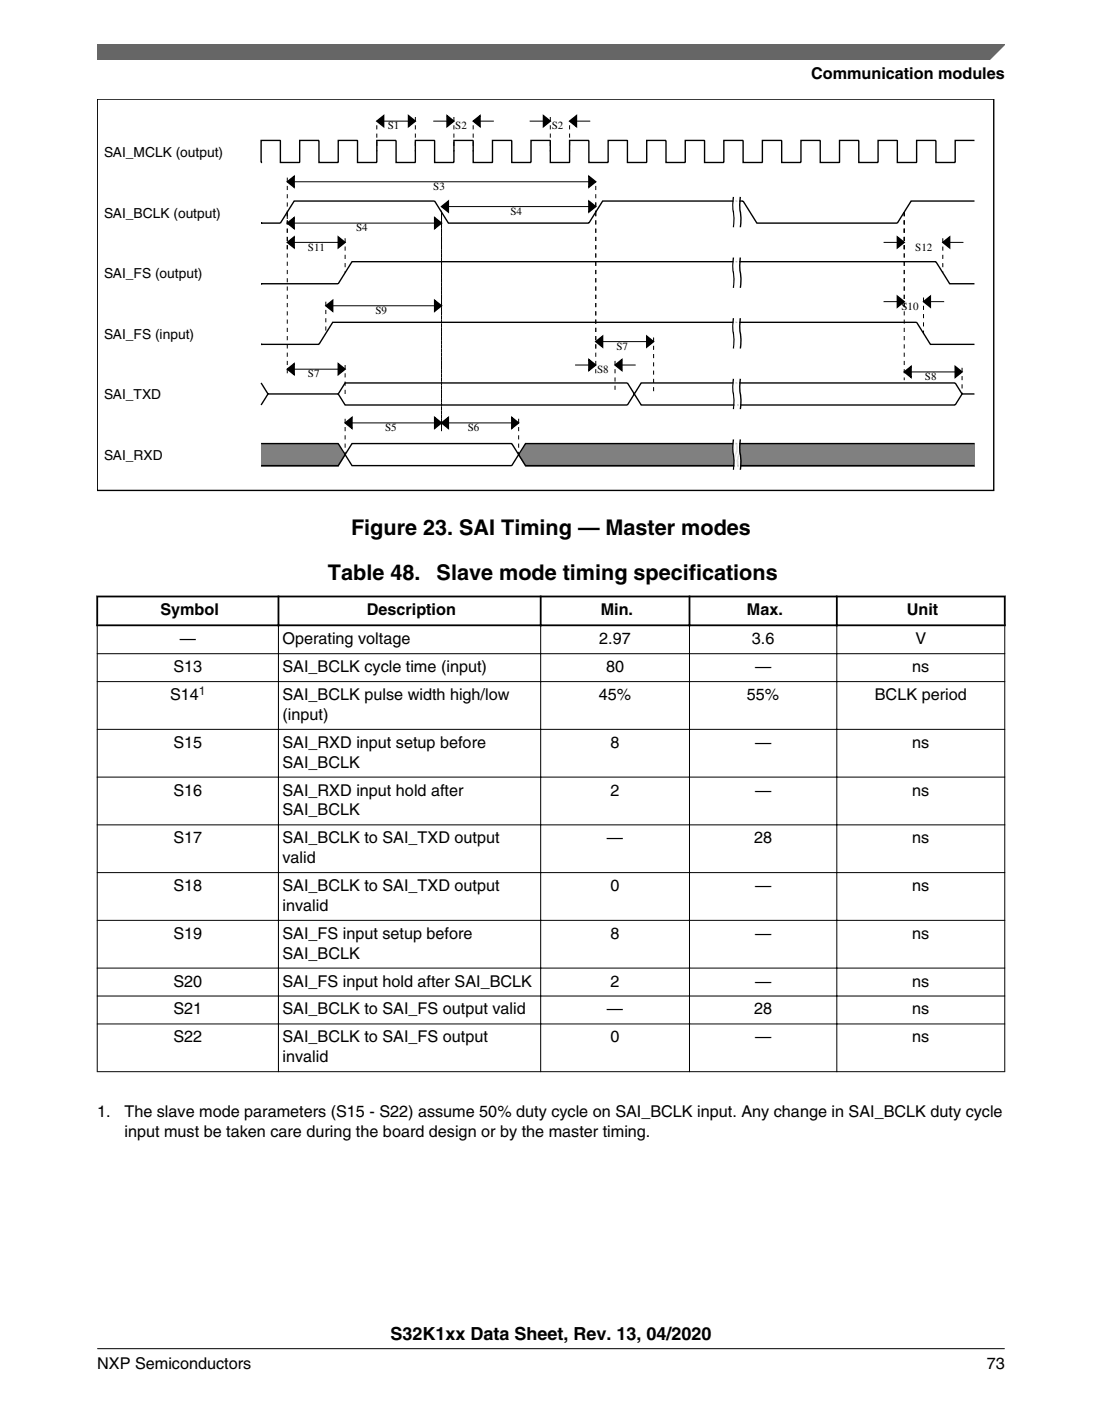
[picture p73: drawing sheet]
<svg xmlns="http://www.w3.org/2000/svg" width="216mm" height="274mm" viewBox="0 0 216 274" stroke-linecap="round" stroke-linejoin="round" font-family="sans-serif">
<defs><g id="words">
<g font-size="4.2">
<text x="68.8" y="104.8">Figure 23. SAI Timing — Master modes</text>
<text x="64.3" y="113.5">Table 48.</text>
<text x="85.5" y="113.5">Slave mode timing specifications</text>
</g>
<text font-size="3.5" x="76.5" y="262.3">S32K1xx Data Sheet, Rev. 13, 04/2020</text>
<g font-size="3.2">
<text x="158.9" y="15.5">Communication modules</text>
<text x="31.4" y="120.5">Symbol</text>
<text x="71.9" y="120.5">Description</text>
<text x="117.7" y="120.5">Min.</text>
<text x="146.3" y="120.5">Max.</text>
<text x="177.7" y="120.5">Unit</text>
<text x="34" y="131.6">S13</text>
<text x="35.2" y="126.1">—</text>
<text x="55.3" y="126.1">Operating voltage</text>
<text x="55.3" y="131.6">SAI_BCLK cycle time (input)</text>
<text x="117.4" y="126.1">2.97</text>
<text x="118.7" y="131.6">80</text>
<text x="147.3" y="126.1">3.6</text>
<text x="147.9" y="131.6">—</text>
<text x="178.7" y="131.6">ns</text>
<text x="179.3" y="126.1">V</text>
<text x="33.3" y="137.1">S14</text>
<text x="55.3" y="137.1">SAI_BCLK pulse width high/low</text>
<text x="117.3" y="137.1">45%</text>
<text x="146.3" y="137.1">55%</text>
<text x="171.4" y="137.1">BCLK period</text>
<text x="55.3" y="141">(input)</text>
<text x="34" y="146.4">S15</text>
<text x="55.3" y="146.4">SAI_RXD input setup before</text>
<text x="119.6" y="146.4">8</text>
<text x="147.9" y="146.4">—</text>
<text x="178.7" y="146.4">ns</text>
<text x="34" y="155.8">S16</text>
<text x="55.3" y="150.3">SAI_BCLK</text>
<text x="55.3" y="155.8">SAI_RXD input hold after</text>
<text x="119.6" y="155.8">2</text>
<text x="147.9" y="155.8">—</text>
<text x="178.7" y="155.8">ns</text>
<text x="55.3" y="159.6">SAI_BCLK</text>
<text x="34" y="165.1">S17</text>
<text x="55.3" y="165.1">SAI_BCLK to SAI_TXD output</text>
<text x="118.9" y="165.1">—</text>
<text x="147.7" y="165.1">28</text>
<text x="178.7" y="165.1">ns</text>
<text x="55.3" y="169">valid</text>
<text x="34" y="174.5">S18</text>
<text x="55.3" y="174.5">SAI_BCLK to SAI_TXD output</text>
<text x="55.3" y="178.3">invalid</text>
<text x="119.6" y="174.5">0</text>
<text x="147.9" y="174.5">—</text>
<text x="178.7" y="174.5">ns</text>
<text x="34" y="183.8">S19</text>
<text x="55.3" y="183.8">SAI_FS input setup before</text>
<text x="119.6" y="183.8">8</text>
<text x="147.9" y="183.8">—</text>
<text x="178.7" y="183.8">ns</text>
<text x="55.3" y="187.7">SAI_BCLK</text>
<text x="34" y="193.2">S20</text>
<text x="55.3" y="193.2">SAI_FS input hold after SAI_BCLK</text>
<text x="119.6" y="193.2">2</text>
<text x="147.9" y="193.2">—</text>
<text x="178.7" y="193.2">ns</text>
<text x="34" y="198.6">S21</text>
<text x="55.3" y="198.6">SAI_BCLK to SAI_FS output valid</text>
<text x="118.9" y="198.6">—</text>
<text x="147.7" y="198.6">28</text>
<text x="178.7" y="198.6">ns</text>
<text x="34" y="204.1">S22</text>
<text x="55.3" y="204.1">SAI_BCLK to SAI_FS output</text>
<text x="55.3" y="208">invalid</text>
<text x="119.6" y="204.1">0</text>
<text x="147.9" y="204.1">—</text>
<text x="178.7" y="204.1">ns</text>
<text x="19" y="218.7">1.</text>
<text x="24.4" y="218.7">The slave mode parameters (S15 - S22) assume 50% duty cycle on SAI_BCLK input. Any change in SAI_BCLK duty cycle</text>
<text x="24.4" y="222.6">input must be taken care during the board design or by the master timing.</text>
<text x="19.1" y="268">NXP Semiconductors</text>
<text x="193.3" y="268">73</text>
</g>
<g font-size="2.7">
<text x="20.4" y="30.7">SAI_MCLK (output)</text>
<text x="20.4" y="42.6">SAI_BCLK (output)</text>
<text x="20.4" y="54.5">SAI_FS (output)</text>
<text x="20.4" y="66.3">SAI_FS (input)</text>
<text x="20.4" y="78.2">SAI_TXD</text>
<text x="20.4" y="90.1">SAI_RXD</text>
</g>
<text font-size="2.4" fill="#00f" x="39" y="136">1</text>
<g font-size="2.2">
<text x="76" y="25.3">S1</text>
<text x="89.2" y="25.3">S2</text>
<text x="108.1" y="25.3">S2</text>
<text x="84.9" y="37.2">S3</text>
<text x="69.8" y="45.3">S4</text>
<text x="100" y="42.1">S4</text>
<text x="60.3" y="49.1">S11</text>
<text x="179.3" y="49.1">S12</text>
<text x="73.6" y="61.5">S9</text>
<text x="176.6" y="60.7">S10</text>
<text x="120.8" y="68.5">S7</text>
<text x="60.3" y="73.9">S7</text>
<text x="117" y="73.1">S8</text>
<text x="181.2" y="74.4">S8</text>
<text x="75.4" y="84.4">S5</text>
<text x="91.6" y="84.4">S6</text>
</g>
</g></defs>
<path d="M19 19.4h175.7v76.6h-175.7z" fill="none" stroke="#000" stroke-width=".27"/>
<g fill="#808080">
<path d="M51.2 86.9h3.7v4.5h-3.7z"/>
<path d="M54.9 86.9h3.8v4.5h-3.8z"/>
<path d="M58.7 86.9h3.8v4.5h-3.8z"/>
<path d="M62.5 86.9h3.8v4.5h-3.8z"/>
<path d="M66.3 86.9l1.3 2.4-1.3 2.1z"/>
<path d="M103 86.9h1v4.5h-1l-1.4-2.1z"/>
<path d="M104 86.9h3.8v4.5h-3.8z"/>
<path d="M107.8 86.9h3.8v4.5h-3.8z"/>
<path d="M111.6 86.9h3.8v4.5h-3.8z"/>
<path d="M115.4 86.9h3.7v4.5h-3.7z"/>
<path d="M119.1 86.9h3.8v4.5h-3.8z"/>
<path d="M122.9 86.9h3.8v4.5h-3.8z"/>
<path d="M126.7 86.9h3.8v4.5h-3.8z"/>
<path d="M130.5 86.9h3.8v4.5h-3.8z"/>
<path d="M134.3 86.9h3.7v4.5h-3.7z"/>
<path d="M138 86.9h3.8v4.5h-3.8z"/>
<path d="M141.8 86.9h3.8v4.5h-3.8z"/>
<path d="M145.6 86.9h3.8v4.5h-3.8z"/>
<path d="M149.4 86.9h3.7v4.5h-3.7z"/>
<path d="M153.1 86.9h3.8v4.5h-3.8z"/>
<path d="M156.9 86.9h3.8v4.5h-3.8z"/>
<path d="M160.7 86.9h3.8v4.5h-3.8z"/>
<path d="M164.5 86.9h3.8v4.5h-3.8z"/>
<path d="M168.3 86.9h3.7v4.5h-3.7z"/>
<path d="M172 86.9h3.8v4.5h-3.8z"/>
<path d="M175.8 86.9h3.8v4.5h-3.8z"/>
<path d="M179.6 86.9h3.8v4.5h-3.8z"/>
<path d="M183.4 86.9h3.7v4.5h-3.7z"/>
<path d="M187.1 86.9h3.8v4.5h-3.8z"/>
</g>
<g fill="none" stroke="#000" stroke-width=".27">
<path d="M51.2 31.8h.1M56.3 35.6l1.3-1.1v2.2zM73.8 23.7l1.4-1.1v2.2zM80 22.6l1.4 1.1-1.4 1.1zM87.6 22.6l1.3 1.1-1.3 1.1zM92.7 23.7l1.4-1.1v2.2zM106.5 22.6l1.3 1.1-1.3 1.1zM111.6 23.7l1.3-1.1v2.2zM115.4 34.5l1.3 1.1-1.3 1.1zM115.4 39.4l1.3 1-1.3 1.1zM143.7 38.6a14.6 14.6 0 0 0 .1 4.3l-.1 1.6M145 38.6a14.6 14.6 0 0 0 .2 4.3l-.2 1.6"/>
<path d="M190.9 27.5h-3.8v4.3h-3.7v-4.3h-3.8v4.3h-3.8v-4.3h-3.8v4.3h-3.7v-4.3h-3.8v4.3h-3.8v-4.3h-3.8v4.3h-3.8v-4.3h-3.7v4.3h-3.8v-4.3h-3.8v4.3h-3.8v-4.3h-3.7v4.3h-3.8v-4.3h-3.8v4.3h-3.8v-4.3h-3.8v4.3h-3.7v-4.3h-3.8v4.3h-3.8v-4.3h-3.8v4.3h-3.7v-4.3h-3.8v4.3h-3.8v-4.3h-3.8v4.3h-3.7v-4.3h-3.8v4.3h-3.8v-4.3h-3.8v4.3h-3.8v-4.3h-3.7v4.3h-3.8v-4.3h-3.8v4.3h-3.8v-4.3h-3.7v4.3M190.9 39.4h-12.4l-2.7 4.3h-27.5l-2.7-4.3h-27.5l-2.7 4.3h-27.6l-2.6-4.3h-27.6l-2.7 4.3h-3.7M51.2 43.7h.1M51.2 55.6h.1M51.2 55.6h15.1l2.7-4.4h114.4l2.7 4.4h4.8M56.3 43.7l1.3-1.1v2.2zM56.3 47.5l1.3-1.1v2.1zM63.8 59.9l1.4-1.1v2.2zM66.3 46.4l1.3 1.1-1.3 1zM85.2 42.6l1.3 1.1-1.3 1.1zM85.2 58.8l1.3 1.1-1.3 1.1zM86.5 40.4l1.3-1v2.1z"/>
<path d="M143.7 50.4a14.6 14.6 0 0 0 .1 4.4l-.1 1.6M145 50.4a14.6 14.6 0 0 0 .2 4.4l-.2 1.6M175.8 46.4l1.4 1.1-1.4 1zM175.8 58l1.4 1.1-1.4 1zM180.9 59.1l1.4-1.1v2.1zM184.7 47.5l1.4-1.1v2.1zM51.2 67.4h.1M51.2 67.4h11.3l2.7-4.3h114.4l2.7 4.3h8.6M51.2 75l1.3 2.1M56.3 72.3l1.3-1.1v2.2zM66.3 71.2l1.3 1.1-1.3 1.1zM66.3 77.1h-13.8l-1.3 2.2"/>
<path d="M66.3 77.1l1.3 2.2h55.3l2.7-4.3h61.5l1.4 2.1M66.3 77.1l1.3-2.1h55.3l2.7 4.3h61.5l1.4-2.2h2.4M115.4 70.4l1.3 1.1-1.3 1.1zM116.7 66.9l1.4-1.1v2.2zM120.5 71.5l1.3-1.1v2.2zM126.7 65.8l1.4 1.1-1.4 1.1zM143.7 62.3a14.6 14.6 0 0 0 .1 4.3l-.1 1.6M143.7 74.2a14.6 14.6 0 0 0 .1 4.3l-.1 1.6M145 62.3a14.6 14.6 0 0 0 .2 4.3l-.2 1.6M145 74.2a14.6 14.6 0 0 0 .2 4.3l-.2 1.6M177.2 72.8l1.3-1.1v2.2zM187.1 71.7l1.4 1.1-1.4 1.1z"/>
<path d="M51.2 86.9h15.1l2.7 4.3h31.3l2.7-4.3h87.9M51.2 91.2h15.1l2.7-4.3h31.3l2.7 4.3h87.9M67.6 82.8l1.4-1.1v2.2zM85.2 81.7l1.3 1.1-1.3 1.1zM86.5 82.8l1.3-1.1v2.2zM100.3 81.7l1.3 1.1-1.3 1.1zM143.7 86a14.6 14.6 0 0 0 .1 4.4l-.1 1.6M145 86a14.6 14.6 0 0 0 .2 4.4l-.2 1.6"/>
</g>
<g fill="#000">
<path d="M56.3 35.6l1.3-1.1v2.2zM73.8 23.7l1.4-1.1v2.2zM80 22.6l1.4 1.1-1.4 1.1zM87.6 22.6l1.3 1.1-1.3 1.1zM92.7 23.7l1.4-1.1v2.2zM106.5 22.6l1.3 1.1-1.3 1.1zM111.6 23.7l1.3-1.1v2.2zM115.4 34.5l1.3 1.1-1.3 1.1zM56.3 43.7l1.3-1.1v2.2zM56.3 47.5l1.3-1.1v2.1zM63.8 59.9l1.4-1.1v2.2zM66.3 46.4l1.3 1.1-1.3 1z"/>
<path d="M85.2 42.6l1.3 1.1-1.3 1.1zM86.5 40.4l1.3-1v2.1zM85.2 58.8l1.3 1.1-1.3 1.1zM115.4 39.4l1.3 1-1.3 1.1zM175.8 46.4l1.4 1.1-1.4 1zM175.8 58l1.4 1.1-1.4 1zM180.9 59.1l1.4-1.1v2.1zM184.7 47.5l1.4-1.1v2.1zM56.3 72.3l1.3-1.1v2.2zM66.3 71.2l1.3 1.1-1.3 1.1zM116.7 66.9l1.4-1.1v2.2zM115.4 70.4l1.3 1.1-1.3 1.1z"/>
<path d="M120.5 71.5l1.3-1.1v2.2zM126.7 65.8l1.4 1.1-1.4 1.1zM177.2 72.8l1.3-1.1v2.2zM187.1 71.7l1.4 1.1-1.4 1.1zM67.6 82.8l1.4-1.1v2.2zM85.2 81.7l1.3 1.1-1.3 1.1zM86.5 82.8l1.3-1.1v2.2zM100.3 81.7l1.3 1.1-1.3 1.1z"/>
</g>
<g fill="none" stroke="#000" stroke-width=".2" stroke-dasharray=".8 .8" stroke-linecap="butt">
<path d="M56.3 34.8v6.7M73.8 24.5v5.2M81.4 22.9v6.8M88.9 22.9v6.8M92.7 24.5v5.2M107.8 22.9v6.8M111.6 24.5v5.2M116.7 36.4v5.1M116.7 39.6v1.9M56.3 42.9v-1.4M56.3 41.5v7.6M56.3 41.5v32.4"/>
<path d="M63.8 59.1v6.2M67.6 46.7v6.7M86.5 44.5v-3M86.5 41.3v.2M86.5 41.5v20M86.5 41.5v42.9M116.7 41.5v27M116.7 41.5v31.6M177.2 41.5v7.6M177.2 41.5v19.2M177.2 41.5v32.9M180.9 58.3v7"/>
<path d="M184.7 46.7v6.7M67.6 71.5v5.6M120.5 70.7v6.4M128.1 66.1v11M188.5 72v5.1M67.6 82v7M86.5 83.6v-42.1M101.6 82v7"/>
</g>
<g fill="none" stroke="#000" stroke-width=".2">
<path d="M56.3 35.6h60.4M73.8 23.7h7.6M84.9 23.7h4M92.7 23.7h4.1M103.8 23.7h4M111.6 23.7h4M56.3 43.7h30.2M56.3 47.5h11.3M63.8 59.9h22.7M86.5 40.4h30.2M173.1 47.5h4.1M173.1 59.1h4.1"/>
<path d="M180.9 59.1h4.1M184.7 47.5h4.1M56.3 72.3h11.3M112.7 71.5h4M116.7 66.9h11.4M120.5 71.5h4M177.2 72.8h11.3M67.6 82.8h34"/>
</g>
<g fill="none" stroke="#fff" stroke-width=".27">
<path d="M144 38.6a14.6 14.6 0 0 0 .1 4.3l-.1 1.6M144.2 38.6a14.6 14.6 0 0 0 .2 4.3l-.2 1.6M144.5 38.6a14.6 14.6 0 0 0 .1 4.3l-.1 1.6M144.8 38.6a14.6 14.6 0 0 0 .1 4.3l-.1 1.6M144 50.4a14.6 14.6 0 0 0 .1 4.4l-.1 1.6M144.2 50.4a14.6 14.6 0 0 0 .2 4.4l-.2 1.6M144.5 50.4a14.6 14.6 0 0 0 .1 4.4l-.1 1.6M144.8 50.4a14.6 14.6 0 0 0 .1 4.4l-.1 1.6M144 62.3a14.6 14.6 0 0 0 .1 4.3l-.1 1.6M144 74.2a14.6 14.6 0 0 0 .1 4.3l-.1 1.6M144.2 62.3a14.6 14.6 0 0 0 .2 4.3l-.2 1.6M144.2 74.2a14.6 14.6 0 0 0 .2 4.3l-.2 1.6"/>
<path d="M144.5 62.3a14.6 14.6 0 0 0 .1 4.3l-.1 1.6M144.5 74.2a14.6 14.6 0 0 0 .1 4.3l-.1 1.6M144.8 62.3a14.6 14.6 0 0 0 .1 4.3l-.1 1.6M144.8 74.2a14.6 14.6 0 0 0 .1 4.3l-.1 1.6M144 86a14.6 14.6 0 0 0 .1 4.4l-.1 1.6M144.2 86a14.6 14.6 0 0 0 .2 4.4l-.2 1.6M144.5 86a14.6 14.6 0 0 0 .1 4.4l-.1 1.6M144.8 86a14.6 14.6 0 0 0 .1 4.4l-.1 1.6"/>
</g>
<g fill="#fff">
<path d="M19 109.9h177.8v101.8h-177.8z" fill-rule="evenodd"/>
<path d="M19.2 117h35.2v5.3h-35.2z" fill-rule="evenodd"/>
<path d="M54.7 117h51.1v5.3h-51.1z" fill-rule="evenodd"/>
<path d="M106.1 117h28.8v5.3h-28.8z" fill-rule="evenodd"/>
<path d="M135.3 117h28.5v5.3h-28.5z" fill-rule="evenodd"/>
<path d="M164.1 117h32.6v5.3h-32.6z" fill-rule="evenodd"/>
<path d="M19.1 122.6h35.4v5.3h-35.4z" fill-rule="evenodd"/>
<path d="M54.6 122.6h51.2v5.3h-51.2z" fill-rule="evenodd"/>
<path d="M106 122.6h29v5.3h-29z" fill-rule="evenodd"/>
<path d="M135.2 122.6h28.7v5.3h-28.7z" fill-rule="evenodd"/>
<path d="M164 122.6h32.8v5.3h-32.8z" fill-rule="evenodd"/>
<path d="M19.1 128.1h35.4v5.3h-35.4z" fill-rule="evenodd"/>
<path d="M54.6 128.1h51.2v5.3h-51.2z" fill-rule="evenodd"/>
<path d="M106 128.1h29v5.3h-29z" fill-rule="evenodd"/>
<path d="M135.2 128.1h28.7v5.3h-28.7z" fill-rule="evenodd"/>
<path d="M164 128.1h32.8v5.3h-32.8z" fill-rule="evenodd"/>
<path d="M19.1 133.6h35.4v9.1h-35.4z" fill-rule="evenodd"/>
<path d="M54.6 133.6h51.2v9.1h-51.2z" fill-rule="evenodd"/>
<path d="M106 133.6h29v9.1h-29z" fill-rule="evenodd"/>
<path d="M135.2 133.6h28.7v9.1h-28.7z" fill-rule="evenodd"/>
<path d="M164 133.6h32.8v9.1h-32.8z" fill-rule="evenodd"/>
<path d="M19.1 142.9h35.4v9.2h-35.4z" fill-rule="evenodd"/>
<path d="M54.6 142.9h51.2v9.2h-51.2z" fill-rule="evenodd"/>
<path d="M106 142.9h29v9.2h-29z" fill-rule="evenodd"/>
<path d="M135.2 142.9h28.7v9.2h-28.7z" fill-rule="evenodd"/>
<path d="M164 142.9h32.8v9.2h-32.8z" fill-rule="evenodd"/>
<path d="M19.1 152.2h35.4v9.2h-35.4z" fill-rule="evenodd"/>
<path d="M54.6 152.2h51.2v9.2h-51.2z" fill-rule="evenodd"/>
<path d="M106 152.2h29v9.2h-29z" fill-rule="evenodd"/>
<path d="M135.2 152.2h28.7v9.2h-28.7z" fill-rule="evenodd"/>
<path d="M164 152.2h32.8v9.2h-32.8z" fill-rule="evenodd"/>
<path d="M19.1 161.6h35.4v9.2h-35.4z" fill-rule="evenodd"/>
<path d="M54.6 161.6h51.2v9.2h-51.2z" fill-rule="evenodd"/>
<path d="M106 161.6h29v9.2h-29z" fill-rule="evenodd"/>
<path d="M135.2 161.6h28.7v9.2h-28.7z" fill-rule="evenodd"/>
<path d="M164 161.6h32.8v9.2h-32.8z" fill-rule="evenodd"/>
<path d="M19.1 170.9h35.4v9.2h-35.4z" fill-rule="evenodd"/>
<path d="M54.6 170.9h51.2v9.2h-51.2z" fill-rule="evenodd"/>
<path d="M106 170.9h29v9.2h-29z" fill-rule="evenodd"/>
<path d="M135.2 170.9h28.7v9.2h-28.7z" fill-rule="evenodd"/>
<path d="M164 170.9h32.8v9.2h-32.8z" fill-rule="evenodd"/>
<path d="M19.1 180.3h35.4v9.2h-35.4z" fill-rule="evenodd"/>
<path d="M54.6 180.3h51.2v9.2h-51.2z" fill-rule="evenodd"/>
<path d="M106 180.3h29v9.2h-29z" fill-rule="evenodd"/>
<path d="M135.2 180.3h28.7v9.2h-28.7z" fill-rule="evenodd"/>
<path d="M164 180.3h32.8v9.2h-32.8z" fill-rule="evenodd"/>
<path d="M19.1 189.6h35.4v5.3h-35.4z" fill-rule="evenodd"/>
<path d="M54.6 189.6h51.2v5.3h-51.2z" fill-rule="evenodd"/>
<path d="M106 189.6h29v5.3h-29z" fill-rule="evenodd"/>
<path d="M135.2 189.6h28.7v5.3h-28.7z" fill-rule="evenodd"/>
<path d="M164 189.6h32.8v5.3h-32.8z" fill-rule="evenodd"/>
<path d="M19.1 195.1h35.4v5.3h-35.4z" fill-rule="evenodd"/>
<path d="M54.6 195.1h51.2v5.3h-51.2z" fill-rule="evenodd"/>
<path d="M106 195.1h29v5.3h-29z" fill-rule="evenodd"/>
<path d="M135.2 195.1h28.7v5.3h-28.7z" fill-rule="evenodd"/>
<path d="M164 195.1h32.8v5.3h-32.8z" fill-rule="evenodd"/>
<path d="M19.1 200.6h35.4v9.2h-35.4z" fill-rule="evenodd"/>
<path d="M54.6 200.6h51.2v9.2h-51.2z" fill-rule="evenodd"/>
<path d="M106 200.6h29v9.2h-29z" fill-rule="evenodd"/>
<path d="M135.2 200.6h28.7v9.2h-28.7z" fill-rule="evenodd"/>
<path d="M164 200.6h32.8v9.2h-32.8z" fill-rule="evenodd"/>
</g>
<path d="M18.9 116.8h178.1M19 116.6v6M54.6 116.6v6M105.9 116.6v6M135.1 116.6v6M163.9 116.6v6M196.9 116.6v6M18.9 122.4h178.1" fill="none" stroke="#000" stroke-width=".35"/>
<g fill="none" stroke="#000" stroke-width=".2">
<path d="M19 128h177.9M19 133.5h177.9M19 122.6v87.3M54.6 122.2v87.7M105.9 122.2v87.7M135.1 122.2v87.7M163.9 122.2v87.7M196.9 122.6v87.3M19 142.8h177.9M19 152.2h177.9M19 161.5h177.9M19 170.9h177.9"/>
<path d="M19 180.2h177.9M19 189.6h177.9M19 195h177.9M19 200.5h177.9M19 209.8h177.9"/>
</g>
<path d="M19.1 8.7h177.8l-5.7 3h-172.1z" fill="#666"/>
<path d="M19.1 11.7v-3h177.8l-3.1 3" fill="none" stroke="#666" stroke-width=".28"/>
<path d="M19 264.1h177.8" fill="none" stroke="#000" stroke-width=".2"/>
<use href="#words"/>
</svg>
